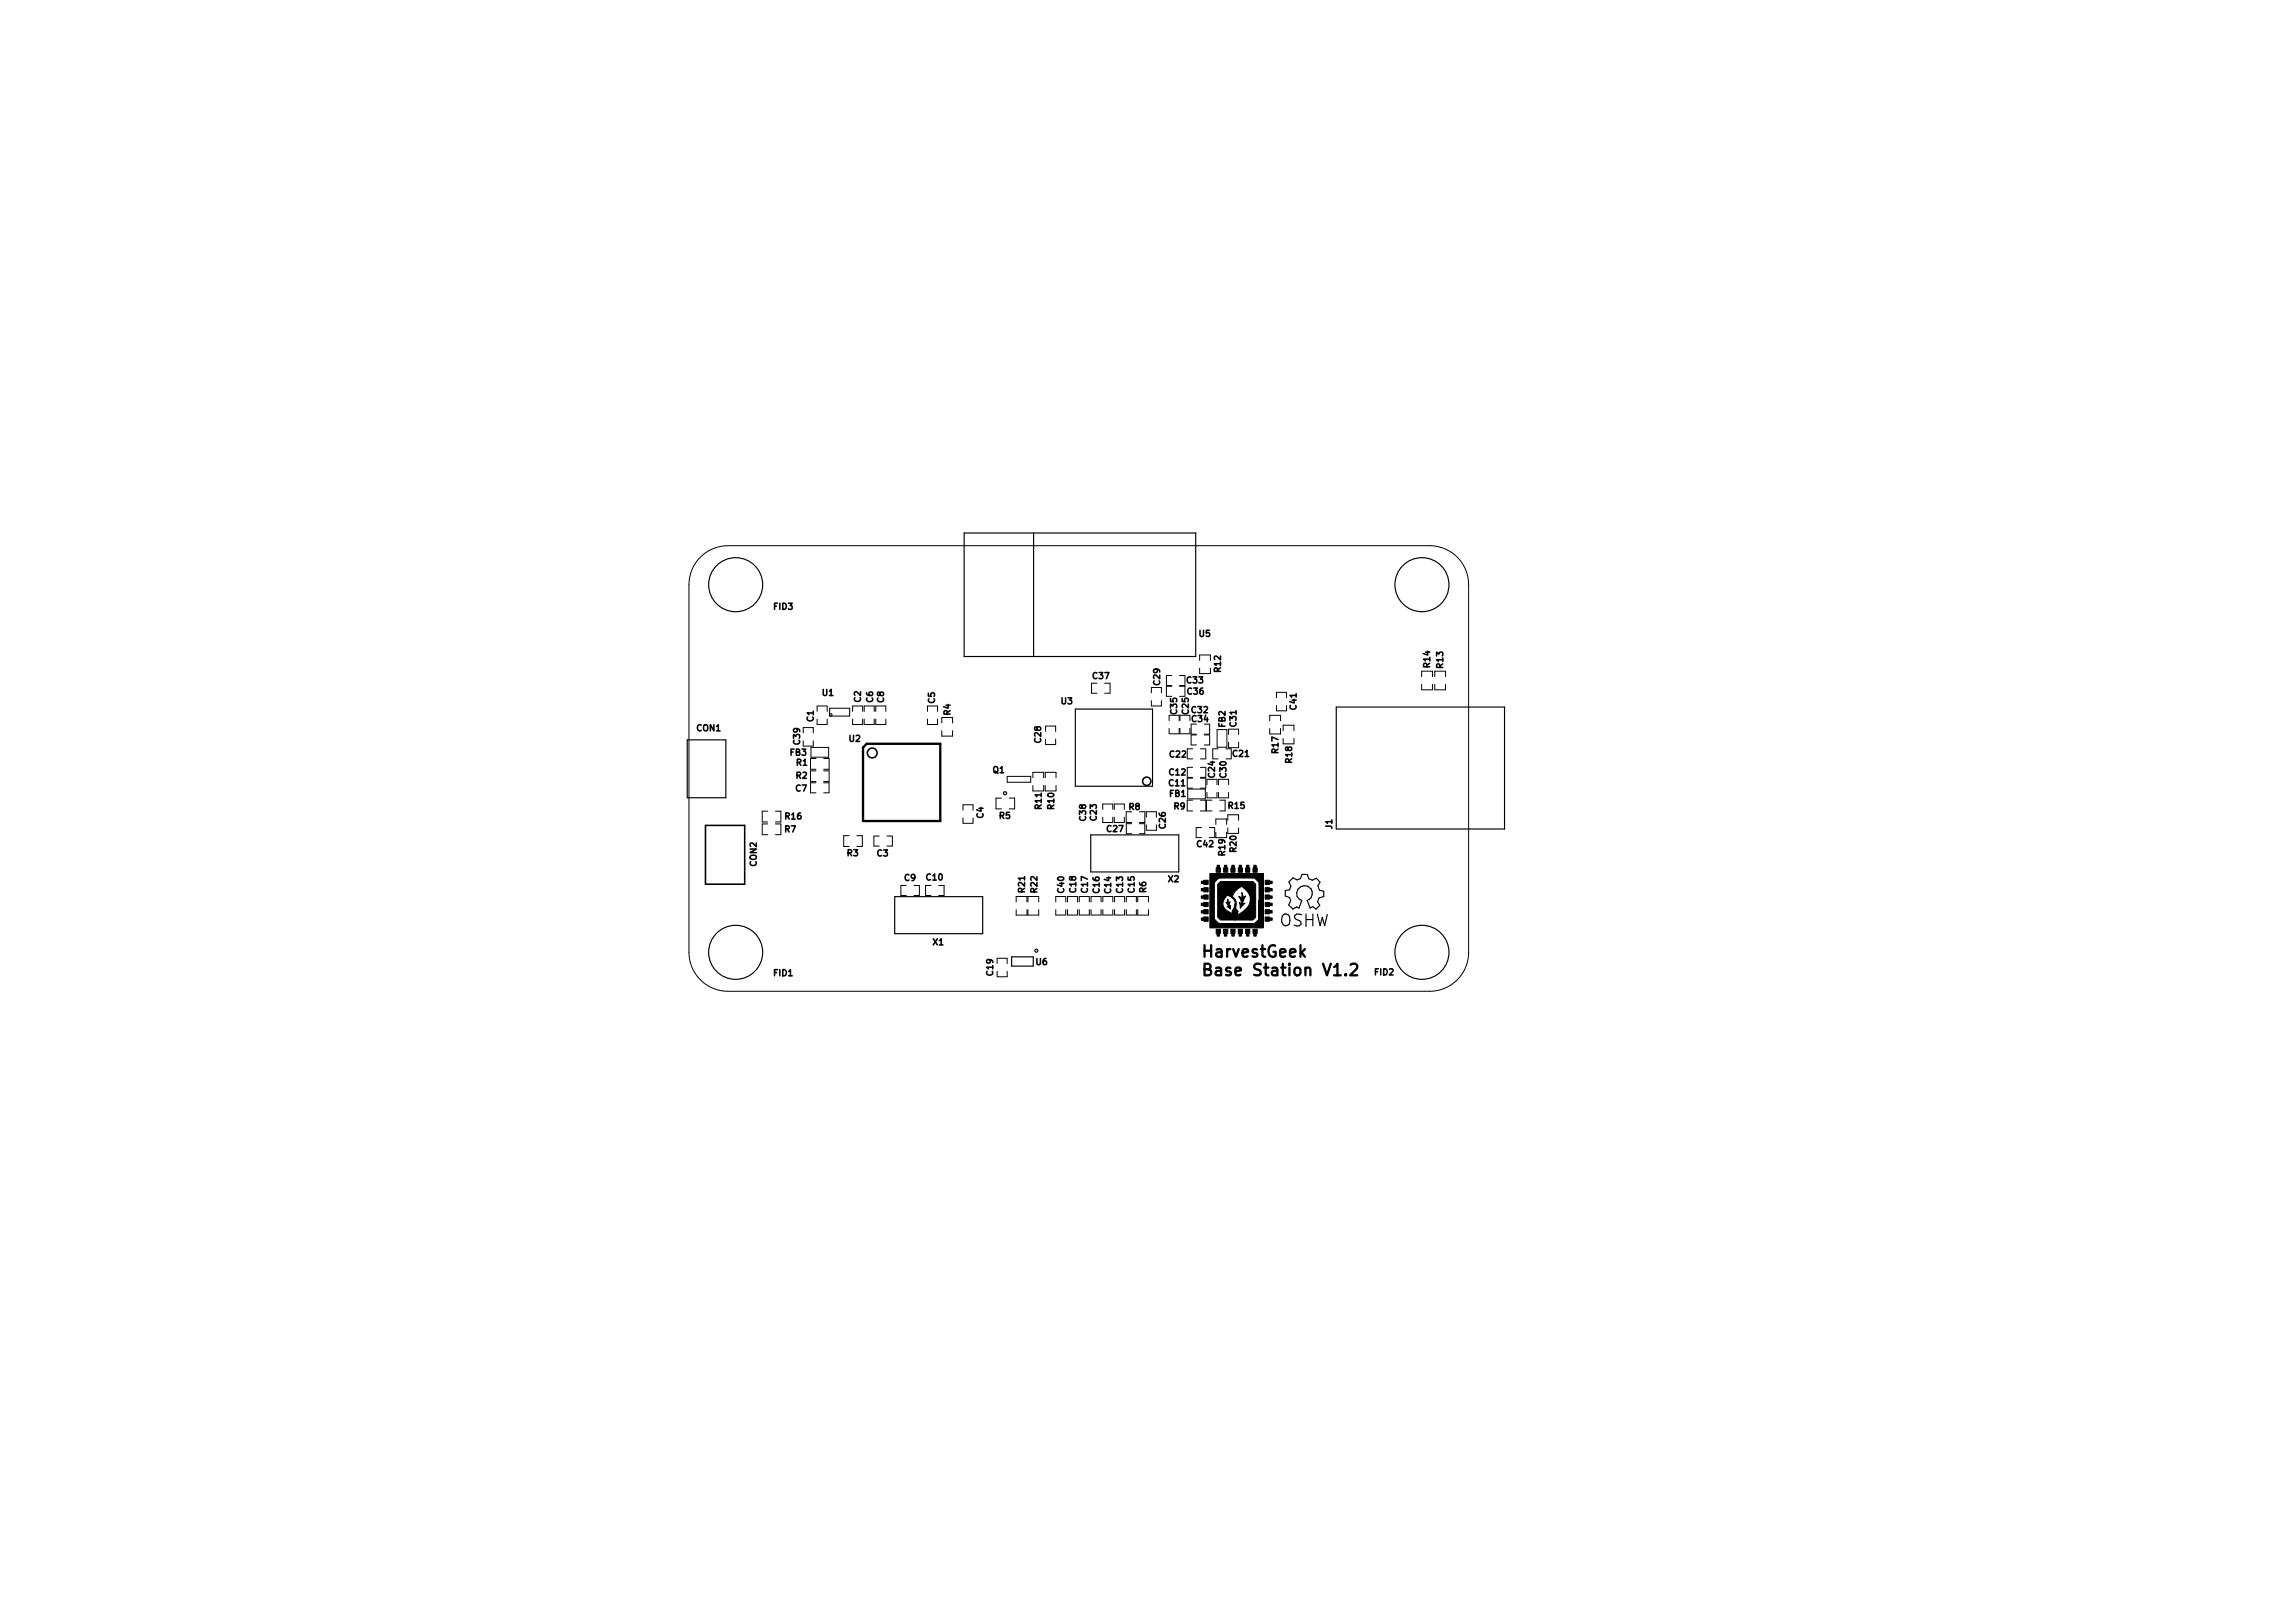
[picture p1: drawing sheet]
<svg xmlns="http://www.w3.org/2000/svg" width="297mm" height="210mm" viewBox="0 0 297 210" stroke-linecap="round" stroke-linejoin="round" font-family="sans-serif">
<defs><g id="words">
<g font-size="2.1">
<text x="155.7" y="124">HarvestGeek</text>
<text x="155.7" y="126.4">Base Station V1.2</text>
</g>
<g font-size="1.1">
<text x="100.3" y="79">FID3</text>
<text x="155.3" y="82.5">U5</text>
<text x="141.6" y="88">C37</text>
<text x="150.3" y="88.7" transform="rotate(-90 150.3 88.7)">C29</text>
<text x="153.8" y="88.5">C33</text>
<text x="153.8" y="90">C36</text>
<text x="158.1" y="87" transform="rotate(-90 158.1 87)">R12</text>
<text x="185.3" y="86.4" transform="rotate(-90 185.3 86.4)">R14</text>
<text x="186.9" y="86.5" transform="rotate(-90 186.9 86.5)">R13</text>
<text x="90.3" y="94.7">CON1</text>
<text x="105.4" y="93.5" transform="rotate(-90 105.4 93.5)">C1</text>
<text x="106.5" y="90.1">U1</text>
<text x="111.5" y="91" transform="rotate(-90 111.5 91)">C2</text>
<text x="113.1" y="91" transform="rotate(-90 113.1 91)">C6</text>
<text x="114.5" y="91" transform="rotate(-90 114.5 91)">C8</text>
<text x="121.1" y="91.1" transform="rotate(-90 121.1 91.1)">C5</text>
<text x="123.1" y="92.6" transform="rotate(-90 123.1 92.6)">R4</text>
<text x="137.5" y="91.2">U3</text>
<text x="152.5" y="92.5" transform="rotate(-90 152.5 92.5)">C35</text>
<text x="154" y="92.5" transform="rotate(-90 154 92.5)">C25</text>
<text x="154.4" y="92.4">C32</text>
<text x="154.4" y="93.5">C34</text>
<text x="158.7" y="94.2" transform="rotate(-90 158.7 94.2)">FB2</text>
<text x="160.2" y="94.1" transform="rotate(-90 160.2 94.1)">C31</text>
<text x="167.9" y="91.9" transform="rotate(-90 167.9 91.9)">C41</text>
<text x="102.4" y="97.9">FB3</text>
<text x="103.1" y="100.9">R2</text>
<text x="103.2" y="99.2">R1</text>
<text x="103.6" y="96.4" transform="rotate(-90 103.6 96.4)">C39</text>
<text x="110" y="96.1">U2</text>
<text x="128.6" y="100.1">Q1</text>
<text x="134.9" y="96.2" transform="rotate(-90 134.9 96.2)">C28</text>
<text x="151.5" y="101.8">C11</text>
<text x="151.5" y="100.4">C12</text>
<text x="151.6" y="98.1">C22</text>
<text x="157.4" y="100.7" transform="rotate(-90 157.4 100.7)">C24</text>
<text x="158.9" y="100.7" transform="rotate(-90 158.9 100.7)">C30</text>
<text x="159.7" y="98">C21</text>
<text x="165.6" y="97.5" transform="rotate(-90 165.6 97.5)">R17</text>
<text x="167.4" y="98.8" transform="rotate(-90 167.4 98.8)">R18</text>
<text x="101.7" y="107.8">R7</text>
<text x="101.7" y="106.2">R16</text>
<text x="103.1" y="102.5">C7</text>
<text x="127.4" y="106" transform="rotate(-90 127.4 106)">C4</text>
<text x="129.5" y="106.1">R5</text>
<text x="134.9" y="104.8" transform="rotate(-90 134.9 104.8)">R11</text>
<text x="136.5" y="104.8" transform="rotate(-90 136.5 104.8)">R10</text>
<text x="140.7" y="106.3" transform="rotate(-90 140.7 106.3)">C38</text>
<text x="142.1" y="106.3" transform="rotate(-90 142.1 106.3)">C23</text>
<text x="143.4" y="107.8">C27</text>
<text x="146.2" y="104.9">R8</text>
<text x="151" y="107.3" transform="rotate(-90 151 107.3)">C26</text>
<text x="151.5" y="103.2">FB1</text>
<text x="152.1" y="104.9">R9</text>
<text x="159.2" y="104.8">R15</text>
<text x="172.6" y="107.4" transform="rotate(-90 172.6 107.4)">J1</text>
<text x="98" y="112.2" transform="rotate(-90 98 112.2)">CON2</text>
<text x="109.7" y="110.9">R3</text>
<text x="113.6" y="110.9">C3</text>
<text x="155.1" y="109.7">C42</text>
<text x="158.7" y="110.8" transform="rotate(-90 158.7 110.8)">R19</text>
<text x="160.2" y="110.3" transform="rotate(-90 160.2 110.3)">R20</text>
<text x="117.2" y="114.1">C9</text>
<text x="120" y="114.1">C10</text>
<text x="132.8" y="115.6" transform="rotate(-90 132.8 115.6)">R21</text>
<text x="134.4" y="115.6" transform="rotate(-90 134.4 115.6)">R22</text>
<text x="137.8" y="115.6" transform="rotate(-90 137.8 115.6)">C40</text>
<text x="139.4" y="115.6" transform="rotate(-90 139.4 115.6)">C18</text>
<text x="140.9" y="115.6" transform="rotate(-90 140.9 115.6)">C17</text>
<text x="142.4" y="115.7" transform="rotate(-90 142.4 115.7)">C16</text>
<text x="143.9" y="115.7" transform="rotate(-90 143.9 115.7)">C14</text>
<text x="145.5" y="115.6" transform="rotate(-90 145.5 115.6)">C13</text>
<text x="147" y="115.6" transform="rotate(-90 147 115.6)">C15</text>
<text x="148.5" y="115.6" transform="rotate(-90 148.5 115.6)">R6</text>
<text x="151.3" y="114.3">X2</text>
<text x="120.9" y="122.5">X1</text>
<text x="134.2" y="125">U6</text>
<text x="100.3" y="126.5">FID1</text>
<text x="128.6" y="126.3" transform="rotate(-90 128.6 126.3)">C19</text>
<text x="178.1" y="126.3">FID2</text>
</g>
</g></defs>
<g fill="none" stroke="#000" stroke-width=".13">
<path d="M90.7 72.2a5 5 0 0 1 3.6-1.5h90.9a5 5 0 0 1 5 5v47.7a5 5 0 0 1-5 5h-90.9a5 5 0 0 1-5.1-5v-47.7a5 5 0 0 1 1.5-3.5zM104 95l.1-.7h1.3v.7M104 96l.1 .7h1.3v-.7M105.1 96.8h2.2v1.3h-2.2zM105.7 98.3h-.7v1.4h.7M105.7 99.9h-.7v1.4h.7M105.8 91.5v.7M105.8 93.2v.7M105.9 91.5h1.2M105.9 93.9h1.2M106.7 98.3h.7v1.4h-.7M106.7 99.9h.7v1.4h-.7"/>
<path d="M107.2 91.5v.7M107.2 93.2v.7M107.5 91.8h2.6v1h-2.6zM110.4 91.5v.7M110.4 93.2v.7M110.5 91.5h1.2M110.5 93.9h1.2M111.8 91.5v.7M111.8 93.2v.7M111.9 93.2l.1 .7h1.2M113.2 91.5h-1.2l-.1 .7M113.3 91.5v.7"/>
<path d="M113.3 93.2v.7M113.4 91.5v.7M113.4 93.2v.7M113.5 91.5h1.2l.1 .7M114.8 93.2l-.1 .7h-1.2M120.1 92.2l.1-.7h1.2l.1 .7M120.1 93.2l.1 .7h1.2l.1-.7M122 93.7v-.7h1.4v.7M122 94.7v.7h1.4v-.7M135.4 94.1v.7M135.4 95.8v.7M135.5 96.5h1.2"/>
<path d="M135.5 94.1h1.2M136.8 94.1v.7M136.8 95.8v.7M142.1 88.5h-.7v1.3h.7M143.1 88.5h.7v1.3h-.7M149.1 89.1v.7M149.1 90.8v.7M149.2 91.5h1.2M149.2 89.1h1.2M150.5 89.1v.7M150.5 90.8v.7M151.1 87.5v1.3h.7"/>
<path d="M151.1 87.5h.7M151.1 88.9v1.3h.7M151.1 88.9h.7M151.4 92.7v.7M151.4 94.4v.7M151.5 95.1h1.2M152.8 92.7v.7M152.8 94.4v.7M152.8 88.8h.7M152.8 87.5h.7M152.8 88.9h.7M152.8 94.4v.7h1.3"/>
<path d="M153.5 88.9v1.3M153.8 99.4h.7M153.8 98.3h.7M153.8 97h.7M154.2 94.4v.7M154.3 95.1h.7M154.3 93.8v1.3M155 95.2h-.7v1.3h.7M155.4 85.6v-.7h1.4v.7M155.4 86.6v.7h1.4v-.7M155.5 99.4h.7M155.5 98.3h.7"/>
<path d="M155.5 97h.7M156 95.1h.7M156 95.2h.7v1.3h-.7M156.2 97v1.3M156.7 93.8v1.3M157.1 98.3h.7M157.1 97h.7M157.1 97v1.3M157.7 94.5h1.2v2.3h-1.2zM158.8 98.3h.7M158.8 97h.7M159.1 94.5v.7"/>
<path d="M159.1 96.2v.7M159.2 94.5h1.3v.7M160.5 96.2v.7h-1.3M164.5 93.4v-.7h1.4v.7M164.5 94.4v.7h1.4v-.7M165.4 90.4v-.7h1.3v.7M165.4 91.4v.7h1.3v-.7M166.2 94.7v-.7h1.4v.7M166.2 95.7v.7h1.4v-.7M184.2 88.7v.7h1.4v-.7M184.2 87.7v-.7h1.4v.7M185.9 87.7v-.7h1.4v.7"/>
<path d="M185.9 88.7v.7h1.4v-.7M99.4 106.7h-.7v1.4h.7M99.4 105.1h-.7v1.4h.7M100.4 106.7h.8v1.4h-.8M100.4 105.1h.8v1.4h-.8M105 101.4h.7M105 101.4v1.3h.7M106.7 101.4h.7M107.4 101.4v1.3h-.7M110 108.3h-.7v1.4h.7M111 108.3h.7v1.4h-.7M113.2 109.6h.7"/>
<path d="M113.2 108.3h.7M113.2 108.3v1.3M114.9 109.6h.7M114.9 108.3h.7M115.6 108.3v1.3M117.4 114.7h-.7v1.3h.7M118.4 114.7h.7v1.3h-.7M120.6 114.7h-.7v1.3h.7M121.6 114.7h.7v1.3h-.7M124.7 104.3v.7M124.7 106v.7M124.8 104.3h1.3v.7"/>
<path d="M126.1 106v.7h-1.3M129.7 103.4h-.7v1.4h.7M130.5 100.6h3v.7h-3zM130.7 103.4h.7v1.4h-.7M131.6 116.8v-.7h1.4v.7M131.6 117.8v.7h1.4v-.7M133.2 116.8v-.7h1.4v.7M133.2 117.8v.7h1.4v-.7M133.8 100.8v-.7h1.4v.7M133.8 101.8v.7h1.4v-.7M135.4 100.8v-.7h1.4v.7M135.4 101.8v.7"/>
<path d="M136.8 116.8v-.7h1.2l.1 .7M136.8 117.8v.7h1.2l.1-.7M136.8 101.8v.7M138.3 116.1v.7M138.3 117.8v.7M138.3 116.1h1.3v.7M139.6 117.8v.7h-1.3M139.8 116.1v.7M139.8 117.8v.7M139.8 116.1h1.3v.7M141.1 117.8v.7h-1.3M141.3 116.1v.7"/>
<path d="M141.3 117.8v.7M141.4 116.1h1.2v.7M142.6 117.8v.7h-1.2M142.8 104.9l.1-.7h1.3v.7M142.8 105.9l.1 .7h1.3v-.7M142.9 116.1v.7M142.9 117.8v.7M142.9 116.1h1.2l.1 .7M144.2 117.8l-.1 .7h-1.2M144.3 104.2v.7M144.3 105.9v.7M144.4 104.2h1.3v.7"/>
<path d="M144.4 116.1v.7M144.4 117.8v.7M144.4 116.1h1.3v.7M145.7 105.9v.7h-1.3M145.7 117.8v.7h-1.3M145.9 116.1v.7M145.9 117.8v.7M145.9 116.1h1.3M145.9 118.5h1.3M146.6 105.2h-.7v1.4h.7M146.6 106.7h-.7v1.3h.7M147.2 116.1v.7"/>
<path d="M147.2 117.8v.7M147.4 116.8v-.7h1.4v.7M147.4 117.8v.7h1.4v-.7M147.6 105.2h.7v1.4h-.7M147.6 106.7h.7v1.3h-.7M148.5 105.2v.7M148.5 106.9v.7M148.5 107.6h1.3M148.5 105.2h1.3M153.8 102.1h.7M153.8 100.7h.7M153.9 102.2h2.2v1.3h-2.2z"/>
<path d="M154.5 100.8h-.7v1.3M154.5 103.7h-.7v1.4h.7M155 107.2h.6M155 108.5h.6M155 107.2v1.3M155.5 102.1h.7M155.5 100.8h.7v1.3M155.5 103.7h.7v1.4h-.7M155.5 100.7h.7M156.3 101v.7M156.3 102.7v.7h1.3M156.7 107.2h.6"/>
<path d="M156.7 108.5h.6M157 103.7h-.7v1.4h.7M157.3 107.2v1.3M157.5 107.8v.7h1.4v-.7M157.5 106.8v-.7h1.4v.7M157.7 101v.7M157.7 102.7v.7M157.8 101v.7M157.8 102.7v.7M158 103.7h.7v1.4h-.7M159.1 106.3v-.7h1.3v.7M159.1 107.3v.7"/>
<path d="M159.2 102.7l-.1 .7h-1.2M159.2 101v.7M160.4 107.3v.7M129.2 125.8v.7h1.3M130.5 124.1h-1.3v.7M130.5 124.1v.7M130.5 125.8v.7"/>
<circle cx="107.6" cy="92.6" r=".16"/>
</g>
<g fill="none" stroke="#000" stroke-width=".2">
<path d="M91.4 106.9h5.1v7.6h-5.1z"/>
<circle cx="113" cy="97.5" r=".63"/>
<circle cx="148.5" cy="101.2" r=".54"/>
</g>
<path d="M111.8 96.8l.5-.4h9.5v10h-10zM174.3 126.2l.1 .1h-.1v-.1v.1M175 125l.2-.2h.3a.41 .41 0 0 1 .3 .7l-.9 .8h.9" fill="none" stroke="#000" stroke-width=".3"/>
<g fill="none" stroke="#000" stroke-width=".15">
<path d="M124.9 69h30v16h-30zM133.9 69v16M89 95.8h5v7.5h-5zM139.3 91.9h10v10h-10zM173.1 91.6h21.8v15.8h-21.8zM115.9 116.2h11.4v4.8h-11.4zM141.3 108.2h11.4v4.8h-11.4zM166.1 118.7l.3-.3h.2l.3 .1 .1 .3v.9l-.2 .2h-.3a.88 .88 0 0 1-.4-1.2zM167.2 116.7l-.2-.4-.5-.2v-.7l.5-.1 .2-.5-.2-.6 .5-.5 .5 .3 .5-.2 .2-.5h.7l.1 .5 .5 .2 .5-.2 .5 .5-.3 .5 .2 .5 .6 .2v.6l-.6 .2-.2 .5 .3 .5-.5 .5-.5-.4-.3 .2M167.2 116.7l-.3 .5 .6 .6 .5-.3 .3 .2 .3-1.1a.99 .99 0 0 1-.5-1.2 .99 .99 0 0 1 1.1-.6 .99 .99 0 0 1 .8 1.1l-.2 .4-.5 .3 .4 1.1M168.6 118.5l-.6-.1-.3 .2v.3l.2 .2 .6 .3v.3l-.2 .2-.3 .1-.4-.1M169.2 118.4v1.6"/>
<path d="M169.2 120h.1M169.2 119.1h.8M170.1 118.4v1.6M170.6 118.4l.4 1.5 .3-1.1 .3 1.1 .3-1.4M131.1 124h2.8v1.2h-2.8z"/>
<circle cx="95.3" cy="75.7" r="3.5"/>
<circle cx="184.2" cy="75.7" r="3.5"/>
<circle cx="130.2" cy="102.8" r=".2"/>
<circle cx="95.3" cy="123.4" r="3.5"/>
<circle cx="134.3" cy="123.2" r=".2"/>
<circle cx="184.2" cy="123.4" r="3.5"/>
</g>
<g fill="#000" stroke="#000" stroke-width=".13">
<path d="M155.6 118.9h.3v-.1h.6v.5h-.6v-.1h-.3zM155.6 118h.3v-.2h.6v.6h-.6v-.1h-.3zM155.6 117h.3v-.1h.6v.5h-.6v-.1h-.3zM155.6 116.1h.3v-.2h.6v.6h-.6v-.1h-.3zM155.6 115.1h.3v-.1h.6v.5h-.6v-.1h-.3zM155.6 114.2h.3v-.2h.6v.6h-.6v-.1h-.3zM157.7 112.1h.3v.3h.1v.6h-.6v-.6h.2zM158.6 112.1h.3v.3h.1v.6h-.5v-.6h.1zM159.1 116.5a.3 .3 0 0 0 .1 .4l.1-.1a.39 .39 0 0 0 0 .6l.1-.1v.5l-.4-.3h.2l-.4-.6 .2 .1zM159.6 112.1h.3v.3h.1v.6h-.6v-.6h.2zM160.5 112.1h.3v.3h.2v.6h-.6v-.6h.1zM160.9 115.6l.2 .7 .3-.2-.4 1 .3-.1-.6 .7-.2-.8 .3 .2v-.3l-.3-.7 .3 .2a.41 .41 0 0 0 .1-.6z"/>
<path d="M161.5 112.1h.3v.3h.1v.6h-.5v-.6h.1zM157.7 114.6l.4-.4h4.2l.4 .4v4.2l-.4 .4h-.3l-.1-3-.3-.7-.8-.7a1.57 1.57 0 0 0-1.1 1.4 1.1 1.1 0 0 1 .4 1.5v.1a.55 .55 0 0 1 .2 .7v.1a2.68 2.68 0 0 0 1.7-2.1v2.7h-2v-2.1a1.33 1.33 0 0 0-1-1.1 1.25 1.25 0 0 0-.6 1.2 1.25 1.25 0 0 0 1 1l.3 .1-.1-.3 .3-.5 .1-.4v2.1h-1.9l-.4-.4zM162.4 112.1h.3v.3h.2v.6h-.6v-.6h.1zM163.9 118.8h.6v.1h.3v.3h-.3v.1h-.6zM163.9 117.8h.6v.2h.3v.3h-.3v.1h-.6zM163.9 116.9h.6v.1h.3v.3h-.3v.1h-.6zM163.9 115.9h.6v.2h.3v.3h-.3v.1h-.6zM163.9 115h.6v.1h.3v.3h-.3v.1h-.6zM163.9 114h.6v.2h.3v.3h-.3v.1h-.6zM157.5 120.4h.6v.5h-.1v.4h-.3v-.4h-.2zM158.5 120.4h.5v.5h-.1v.4h-.3v-.4h-.1zM159.4 120.4h.6v.5h-.1v.4h-.3v-.4h-.2z"/>
<path d="M160.4 120.4h.6v.5h-.2v.4h-.3v-.4h-.1zM161.4 120.4h.5v.5h-.1v.4h-.3v-.4h-.1zM162.3 120.4h.6v.5h-.2v.4h-.3v-.4h-.1zM156.7 113.2h7v7h-.6v-5.3a1.02 1.02 0 0 0-1.3-1.2h-3.3a1.01 1.01 0 0 0-1.2 1.3v3.4a1.04 1.04 0 0 0 1.4 1.2h3.2a1.04 1.04 0 0 0 1.2-1.2v-1.7v3.5h-6.4z"/>
</g>
<use href="#words"/>
</svg>
